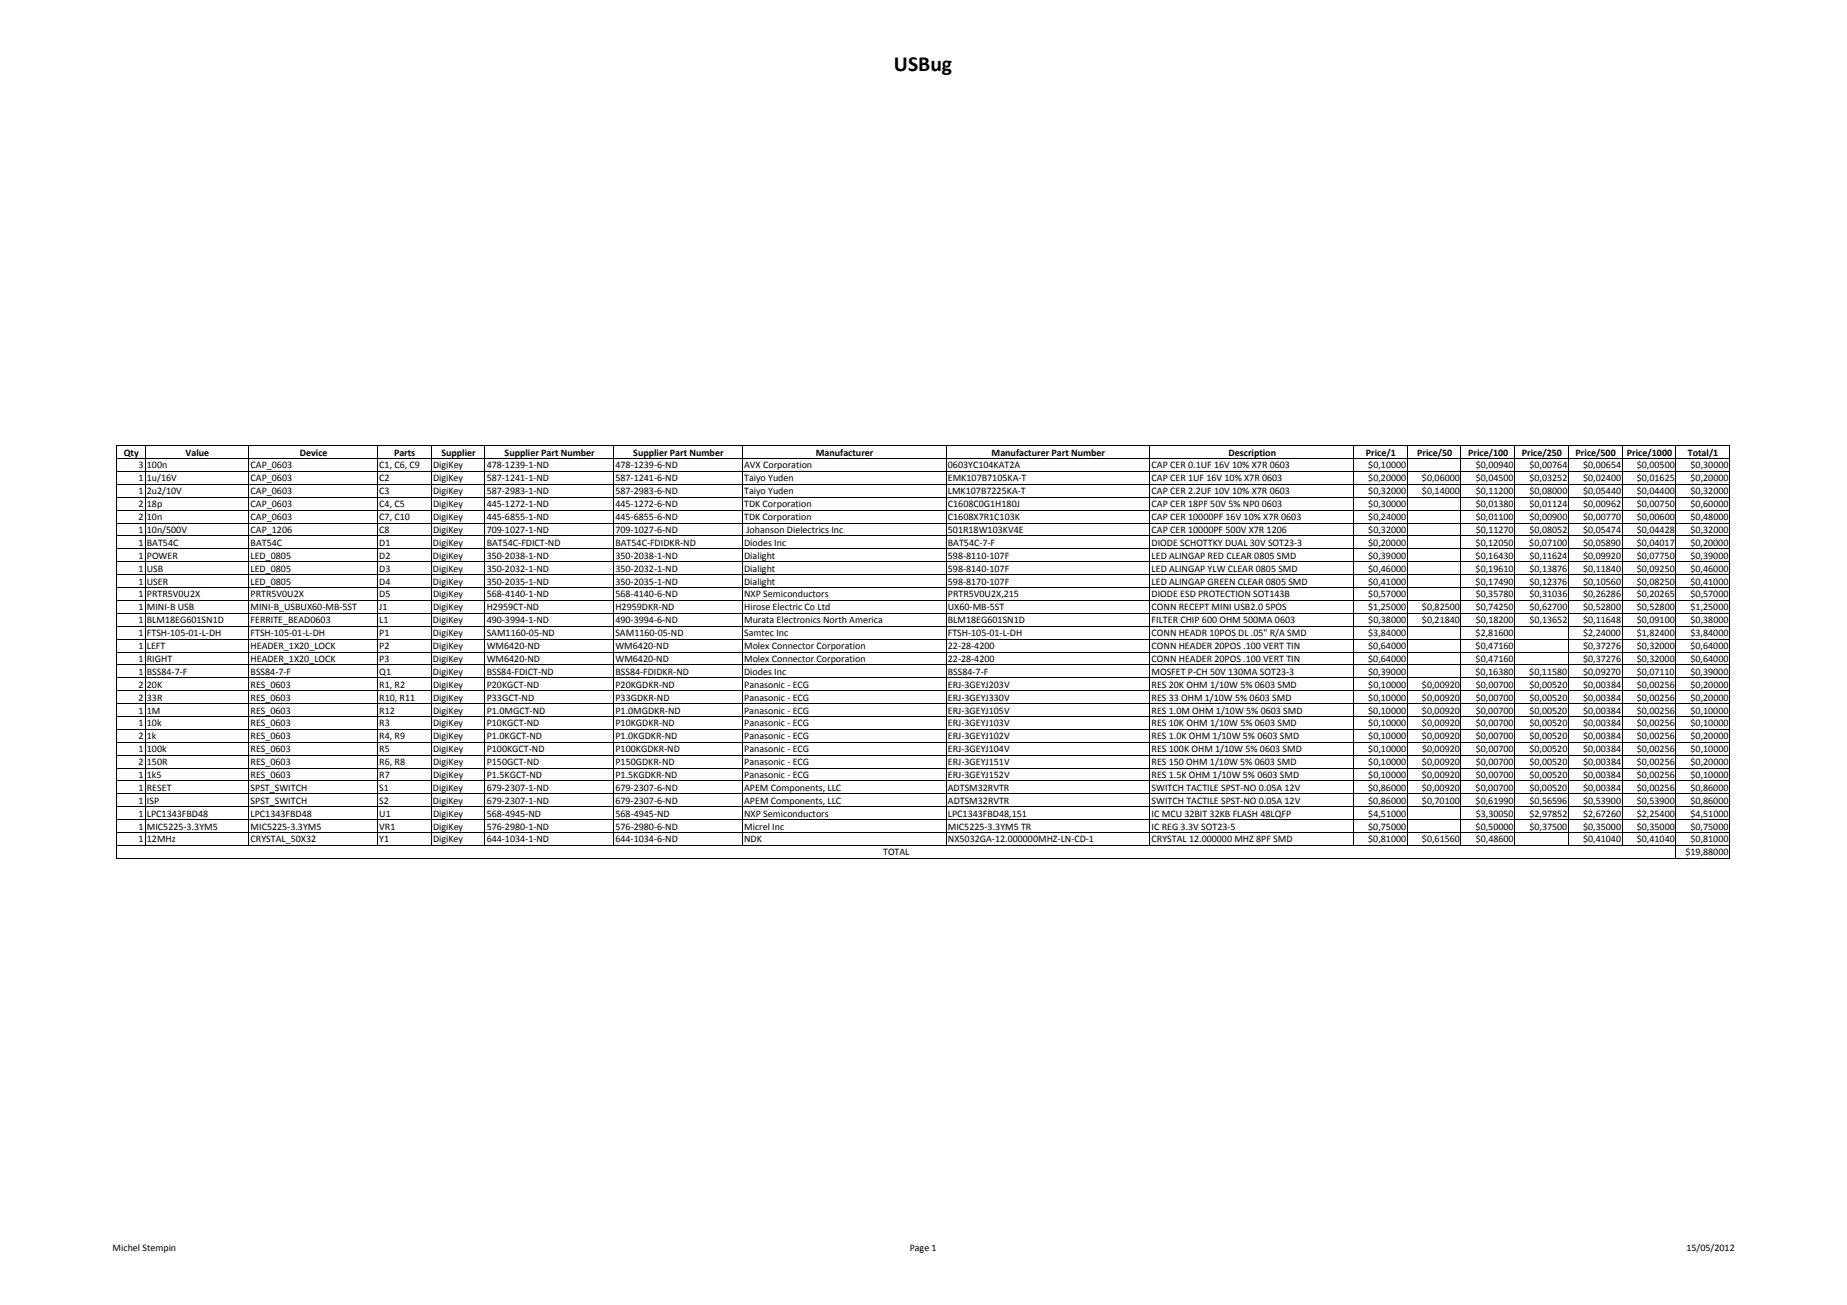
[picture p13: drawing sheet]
<svg xmlns="http://www.w3.org/2000/svg" width="297mm" height="210mm" viewBox="0 0 297 210" stroke-linecap="round" stroke-linejoin="round" font-family="sans-serif">
<defs><g id="words">
<text font-size="3.5" x="143.8" y="11.4">USBug</text>
<g font-size="1.6">
<text x="19.9" y="73.3">Qty</text>
<text x="22.3" y="75.4">3 100n</text>
<text x="22.3" y="77.4">1 1u/16V</text>
<text x="29.8" y="73.3">Value</text>
<text x="40.3" y="77.4">CAP_0603</text>
<text x="40.3" y="75.4">CAP_0603</text>
<text x="48.2" y="73.3">Device</text>
<text x="61" y="77.4">C2</text>
<text x="61" y="75.4">C1, C6, C9</text>
<text x="63.4" y="73.3">Parts</text>
<text x="69.6" y="77.4">DigiKey</text>
<text x="69.6" y="75.4">DigiKey</text>
<text x="71" y="73.3">Supplier</text>
<text x="78.3" y="77.4">587-1241-1-ND</text>
<text x="78.3" y="75.4">478-1239-1-ND</text>
<text x="81.2" y="73.3">Supplier Part Number</text>
<text x="99" y="77.4">587-1241-6-ND</text>
<text x="99" y="75.4">478-1239-6-ND</text>
<text x="101.9" y="73.3">Supplier Part Number</text>
<text x="119.7" y="77.4">Taiyo Yuden</text>
<text x="119.7" y="75.4">AVX Corporation</text>
<text x="131.2" y="73.3">Manufacturer</text>
<text x="152.4" y="77.4">EMK107B7105KA-T</text>
<text x="152.4" y="75.4">0603YC104KAT2A</text>
<text x="159.5" y="73.3">Manufacturer Part Number</text>
<text x="185.2" y="77.4">CAP CER 1UF 16V 10% X7R 0603</text>
<text x="185.2" y="75.4">CAP CER 0.1UF 16V 10% X7R 0603</text>
<text x="197.6" y="73.3">Description</text>
<text x="219.7" y="73.3">Price/1</text>
<text x="220" y="77.4">$0,20000</text>
<text x="220.1" y="75.4">$0,10000</text>
<text x="227.9" y="73.3">Price/50</text>
<text x="228.7" y="77.4">$0,06000</text>
<text x="236.1" y="73.3">Price/100</text>
<text x="237.3" y="77.4">$0,04500</text>
<text x="237.3" y="75.4">$0,00940</text>
<text x="244.8" y="73.3">Price/250</text>
<text x="246" y="77.4">$0,03252</text>
<text x="246" y="75.4">$0,00764</text>
<text x="253.4" y="73.3">Price/500</text>
<text x="254.6" y="77.4">$0,02400</text>
<text x="254.6" y="75.4">$0,00654</text>
<text x="261.7" y="73.3">Price/1000</text>
<text x="263.2" y="75.4">$0,00500</text>
<text x="263.2" y="77.4">$0,01625</text>
<text x="271.4" y="73.3">Total/1</text>
<text x="271.9" y="75.4">$0,30000</text>
<text x="271.9" y="77.4">$0,20000</text>
<text x="22.3" y="79.5">1 2u2/10V</text>
<text x="22.3" y="81.6">2 18p</text>
<text x="22.3" y="83.7">2 10n</text>
<text x="40.3" y="79.5">CAP_0603</text>
<text x="40.3" y="81.6">CAP_0603</text>
<text x="40.3" y="83.7">CAP_0603</text>
<text x="61" y="79.5">C3</text>
<text x="61" y="81.6">C4, C5</text>
<text x="61" y="83.7">C7, C10</text>
<text x="69.6" y="79.5">DigiKey</text>
<text x="69.6" y="81.6">DigiKey</text>
<text x="69.6" y="83.7">DigiKey</text>
<text x="78.3" y="79.5">587-2983-1-ND</text>
<text x="78.3" y="81.6">445-1272-1-ND</text>
<text x="78.3" y="83.7">445-6855-1-ND</text>
<text x="99" y="79.5">587-2983-6-ND</text>
<text x="99" y="81.6">445-1272-6-ND</text>
<text x="99" y="83.7">445-6855-6-ND</text>
<text x="119.7" y="79.5">Taiyo Yuden</text>
<text x="119.7" y="81.6">TDK Corporation</text>
<text x="119.7" y="83.7">TDK Corporation</text>
<text x="152.4" y="79.5">LMK107B7225KA-T</text>
<text x="152.4" y="81.6">C1608C0G1H180J</text>
<text x="152.4" y="83.7">C1608X7R1C103K</text>
<text x="185.2" y="79.5">CAP CER 2.2UF 10V 10% X7R 0603</text>
<text x="185.2" y="81.6">CAP CER 18PF 50V 5% NP0 0603</text>
<text x="185.2" y="83.7">CAP CER 10000PF 16V 10% X7R 0603</text>
<text x="220" y="79.5">$0,32000</text>
<text x="220.1" y="81.6">$0,30000</text>
<text x="220.1" y="83.7">$0,24000</text>
<text x="228.7" y="79.5">$0,14000</text>
<text x="237.3" y="79.5">$0,11200</text>
<text x="237.3" y="81.6">$0,01380</text>
<text x="237.3" y="83.7">$0,01100</text>
<text x="246" y="79.5">$0,08000</text>
<text x="246" y="81.6">$0,01124</text>
<text x="246" y="83.7">$0,00900</text>
<text x="254.6" y="79.5">$0,05440</text>
<text x="254.6" y="81.6">$0,00962</text>
<text x="254.6" y="83.7">$0,00770</text>
<text x="263.2" y="79.5">$0,04400</text>
<text x="263.2" y="81.6">$0,00750</text>
<text x="263.2" y="83.7">$0,00600</text>
<text x="271.9" y="79.5">$0,32000</text>
<text x="271.9" y="81.6">$0,60000</text>
<text x="271.9" y="83.7">$0,48000</text>
<text x="22.3" y="85.7">1 10n/500V</text>
<text x="22.3" y="87.8">1 BAT54C</text>
<text x="22.3" y="89.9">1 POWER</text>
<text x="40.3" y="85.7">CAP_1206</text>
<text x="40.3" y="87.8">BAT54C</text>
<text x="40.3" y="89.9">LED_0805</text>
<text x="61" y="89.9">D2</text>
<text x="61" y="87.8">D1</text>
<text x="61" y="85.7">C8</text>
<text x="69.6" y="89.9">DigiKey</text>
<text x="69.6" y="87.8">DigiKey</text>
<text x="69.6" y="85.7">DigiKey</text>
<text x="78.3" y="89.9">350-2038-1-ND</text>
<text x="78.3" y="87.8">BAT54C-FDICT-ND</text>
<text x="78.3" y="85.7">709-1027-1-ND</text>
<text x="99" y="87.8">BAT54C-FDIDKR-ND</text>
<text x="99" y="89.9">350-2038-1-ND</text>
<text x="99" y="85.7">709-1027-6-ND</text>
<text x="119.7" y="87.8">Diodes Inc</text>
<text x="119.7" y="89.9">Dialight</text>
<text x="120" y="85.7">Johanson Dielectrics Inc</text>
<text x="152.4" y="87.8">BAT54C-7-F</text>
<text x="152.4" y="89.9">598-8110-107F</text>
<text x="152.4" y="85.7">501R18W103KV4E</text>
<text x="185.2" y="87.8">DIODE SCHOTTKY DUAL 30V SOT23-3</text>
<text x="185.2" y="89.9">LED ALINGAP RED CLEAR 0805 SMD</text>
<text x="185.2" y="85.7">CAP CER 10000PF 500V X7R 1206</text>
<text x="220" y="87.8">$0,20000</text>
<text x="220" y="89.9">$0,39000</text>
<text x="220" y="85.7">$0,32000</text>
<text x="237.3" y="87.8">$0,12050</text>
<text x="237.3" y="89.9">$0,16430</text>
<text x="237.3" y="85.7">$0,11270</text>
<text x="245.9" y="87.8">$0,07100</text>
<text x="246" y="89.9">$0,11624</text>
<text x="246" y="85.7">$0,08052</text>
<text x="254.6" y="87.8">$0,05890</text>
<text x="254.6" y="89.9">$0,09920</text>
<text x="254.6" y="85.7">$0,05474</text>
<text x="263.2" y="87.8">$0,04017</text>
<text x="263.2" y="89.9">$0,07750</text>
<text x="263.2" y="85.7">$0,04428</text>
<text x="271.9" y="87.8">$0,20000</text>
<text x="271.9" y="89.9">$0,39000</text>
<text x="271.9" y="85.7">$0,32000</text>
<text x="22.3" y="91.9">1 USB</text>
<text x="22.3" y="94">1 USER</text>
<text x="40.3" y="94">LED_0805</text>
<text x="40.3" y="91.9">LED_0805</text>
<text x="61" y="94">D4</text>
<text x="61" y="91.9">D3</text>
<text x="69.6" y="94">DigiKey</text>
<text x="69.6" y="91.9">DigiKey</text>
<text x="78.3" y="94">350-2035-1-ND</text>
<text x="78.3" y="91.9">350-2032-1-ND</text>
<text x="99" y="94">350-2035-1-ND</text>
<text x="99" y="91.9">350-2032-1-ND</text>
<text x="119.7" y="91.9">Dialight</text>
<text x="119.7" y="94">Dialight</text>
<text x="152.4" y="91.9">598-8140-107F</text>
<text x="152.4" y="94">598-8170-107F</text>
<text x="185.2" y="91.9">LED ALINGAP YLW CLEAR 0805 SMD</text>
<text x="185.2" y="94">LED ALINGAP GREEN CLEAR 0805 SMD</text>
<text x="220" y="91.9">$0,46000</text>
<text x="220" y="94">$0,41000</text>
<text x="237.3" y="91.9">$0,19610</text>
<text x="237.3" y="94">$0,17490</text>
<text x="246" y="91.9">$0,13876</text>
<text x="246" y="94">$0,12376</text>
<text x="254.6" y="91.9">$0,11840</text>
<text x="254.6" y="94">$0,10560</text>
<text x="263.2" y="91.9">$0,09250</text>
<text x="263.2" y="94">$0,08250</text>
<text x="271.9" y="91.9">$0,46000</text>
<text x="271.9" y="94">$0,41000</text>
<text x="22.3" y="96.1">1 PRTR5V0U2X</text>
<text x="22.3" y="98.2">1 MINI-B USB</text>
<text x="22.3" y="100.2">1 BLM18EG601SN1D</text>
<text x="40.3" y="100.2">FERRITE_BEAD0603</text>
<text x="40.3" y="98.2">MINI-B_USBUX60-MB-5ST</text>
<text x="40.3" y="96.1">PRTR5V0U2X</text>
<text x="61" y="100.2">L1</text>
<text x="61" y="98.2">J1</text>
<text x="61" y="96.1">D5</text>
<text x="69.6" y="100.2">DigiKey</text>
<text x="69.6" y="98.2">DigiKey</text>
<text x="69.6" y="96.1">DigiKey</text>
<text x="78.3" y="100.2">490-3994-1-ND</text>
<text x="78.3" y="98.2">H2959CT-ND</text>
<text x="78.3" y="96.1">568-4140-1-ND</text>
<text x="99" y="100.2">490-3994-6-ND</text>
<text x="99" y="98.2">H2959DKR-ND</text>
<text x="99" y="96.1">568-4140-6-ND</text>
<text x="119.7" y="100.2">Murata Electronics North America</text>
<text x="119.7" y="98.2">Hirose Electric Co Ltd</text>
<text x="119.7" y="96.1">NXP Semiconductors</text>
<text x="152.4" y="98.2">UX60-MB-5ST</text>
<text x="152.4" y="100.2">BLM18EG601SN1D</text>
<text x="152.4" y="96.1">PRTR5V0U2X,215</text>
<text x="185.2" y="98.2">CONN RECEPT MINI USB2.0 5POS</text>
<text x="185.2" y="100.2">FILTER CHIP 600 OHM 500MA 0603</text>
<text x="185.2" y="96.1">DIODE ESD PROTECTION SOT143B</text>
<text x="220" y="98.2">$1,25000</text>
<text x="220" y="96.1">$0,57000</text>
<text x="220" y="100.2">$0,38000</text>
<text x="228.7" y="98.2">$0,82500</text>
<text x="228.7" y="100.2">$0,21840</text>
<text x="237.3" y="96.1">$0,35780</text>
<text x="237.3" y="98.2">$0,74250</text>
<text x="237.3" y="100.2">$0,18200</text>
<text x="246" y="96.1">$0,31036</text>
<text x="246" y="98.2">$0,62700</text>
<text x="246" y="100.2">$0,13652</text>
<text x="254.6" y="96.1">$0,26286</text>
<text x="254.6" y="98.2">$0,52800</text>
<text x="254.6" y="100.2">$0,11648</text>
<text x="263.2" y="96.1">$0,20265</text>
<text x="263.2" y="98.2">$0,52800</text>
<text x="263.2" y="100.2">$0,09100</text>
<text x="271.9" y="96.1">$0,57000</text>
<text x="271.9" y="98.2">$1,25000</text>
<text x="271.9" y="100.2">$0,38000</text>
<text x="22.3" y="102.3">1 FTSH-105-01-L-DH</text>
<text x="22.3" y="104.4">1 LEFT</text>
<text x="22.3" y="106.5">1 RIGHT</text>
<text x="40.3" y="102.3">FTSH-105-01-L-DH</text>
<text x="40.3" y="104.4">HEADER_1X20_LOCK</text>
<text x="40.3" y="106.5">HEADER_1X20_LOCK</text>
<text x="61" y="102.3">P1</text>
<text x="61" y="104.4">P2</text>
<text x="61" y="106.5">P3</text>
<text x="69.6" y="102.3">DigiKey</text>
<text x="69.6" y="104.4">DigiKey</text>
<text x="69.6" y="106.5">DigiKey</text>
<text x="78.3" y="102.3">SAM1160-05-ND</text>
<text x="78.3" y="104.4">WM6420-ND</text>
<text x="78.3" y="106.5">WM6420-ND</text>
<text x="99" y="102.3">SAM1160-05-ND</text>
<text x="99" y="104.4">WM6420-ND</text>
<text x="99" y="106.5">WM6420-ND</text>
<text x="119.7" y="102.3">Samtec Inc</text>
<text x="119.7" y="104.4">Molex Connector Corporation</text>
<text x="119.7" y="106.5">Molex Connector Corporation</text>
<text x="152.4" y="104.4">22-28-4200</text>
<text x="152.4" y="102.3">FTSH-105-01-L-DH</text>
<text x="152.4" y="106.5">22-28-4200</text>
<text x="185.2" y="102.3">CONN HEADR 10POS DL .05&quot; R/A SMD</text>
<text x="185.2" y="104.4">CONN HEADER 20POS .100 VERT TIN</text>
<text x="185.2" y="106.5">CONN HEADER 20POS .100 VERT TIN</text>
<text x="220" y="102.3">$3,84000</text>
<text x="220" y="104.4">$0,64000</text>
<text x="220" y="106.5">$0,64000</text>
<text x="237.3" y="102.3">$2,81600</text>
<text x="237.3" y="104.4">$0,47160</text>
<text x="237.3" y="106.5">$0,47160</text>
<text x="254.6" y="102.3">$2,24000</text>
<text x="254.6" y="104.4">$0,37276</text>
<text x="254.6" y="106.5">$0,37276</text>
<text x="263.2" y="102.3">$1,82400</text>
<text x="263.2" y="104.4">$0,32000</text>
<text x="263.2" y="106.5">$0,32000</text>
<text x="271.9" y="102.3">$3,84000</text>
<text x="271.9" y="104.4">$0,64000</text>
<text x="271.9" y="106.5">$0,64000</text>
<text x="22.3" y="110.6">2 20K</text>
<text x="22.3" y="108.5">1 BSS84-7-F</text>
<text x="22.3" y="112.7">2 33R</text>
<text x="40.3" y="108.5">BSS84-7-F</text>
<text x="40.3" y="112.7">RES_0603</text>
<text x="40.3" y="110.6">RES_0603</text>
<text x="61" y="108.5">Q1</text>
<text x="61" y="112.7">R10, R11</text>
<text x="61" y="110.6">R1, R2</text>
<text x="69.6" y="108.5">DigiKey</text>
<text x="69.6" y="110.6">DigiKey</text>
<text x="69.6" y="112.7">DigiKey</text>
<text x="78.3" y="108.5">BSS84-FDICT-ND</text>
<text x="78.3" y="110.6">P20KGCT-ND</text>
<text x="78.3" y="112.7">P33GCT-ND</text>
<text x="99" y="108.5">BSS84-FDIDKR-ND</text>
<text x="99" y="112.7">P33GDKR-ND</text>
<text x="99" y="110.6">P20KGDKR-ND</text>
<text x="119.7" y="108.5">Diodes Inc</text>
<text x="119.7" y="112.7">Panasonic - ECG</text>
<text x="119.7" y="110.6">Panasonic - ECG</text>
<text x="152.4" y="108.5">BSS84-7-F</text>
<text x="152.4" y="112.7">ERJ-3GEYJ330V</text>
<text x="152.4" y="110.6">ERJ-3GEYJ203V</text>
<text x="185.2" y="108.5">MOSFET P-CH 50V 130MA SOT23-3</text>
<text x="185.2" y="112.7">RES 33 OHM 1/10W 5% 0603 SMD</text>
<text x="185.2" y="110.6">RES 20K OHM 1/10W 5% 0603 SMD</text>
<text x="220" y="108.5">$0,39000</text>
<text x="220" y="112.7">$0,10000</text>
<text x="220" y="110.6">$0,10000</text>
<text x="228.7" y="112.7">$0,00920</text>
<text x="228.7" y="110.6">$0,00920</text>
<text x="237.3" y="108.5">$0,16380</text>
<text x="237.3" y="112.7">$0,00700</text>
<text x="237.3" y="110.6">$0,00700</text>
<text x="245.9" y="108.5">$0,11580</text>
<text x="246" y="112.7">$0,00520</text>
<text x="246" y="110.6">$0,00520</text>
<text x="254.6" y="108.5">$0,09270</text>
<text x="254.6" y="112.7">$0,00384</text>
<text x="254.6" y="110.6">$0,00384</text>
<text x="263.2" y="108.5">$0,07110</text>
<text x="263.2" y="112.7">$0,00256</text>
<text x="263.2" y="110.6">$0,00256</text>
<text x="271.9" y="108.5">$0,39000</text>
<text x="271.9" y="112.7">$0,20000</text>
<text x="271.9" y="110.6">$0,20000</text>
<text x="22.3" y="114.8">1 1M</text>
<text x="22.3" y="116.8">1 10k</text>
<text x="22.3" y="118.9">2 1k</text>
<text x="40.3" y="114.8">RES_0603</text>
<text x="40.3" y="118.9">RES_0603</text>
<text x="40.3" y="116.8">RES_0603</text>
<text x="61" y="114.8">R12</text>
<text x="61" y="118.9">R4, R9</text>
<text x="61" y="116.8">R3</text>
<text x="69.6" y="114.8">DigiKey</text>
<text x="69.6" y="118.9">DigiKey</text>
<text x="69.6" y="116.8">DigiKey</text>
<text x="78.3" y="114.8">P1.0MGCT-ND</text>
<text x="78.3" y="118.9">P1.0KGCT-ND</text>
<text x="78.3" y="116.8">P10KGCT-ND</text>
<text x="99" y="114.8">P1.0MGDKR-ND</text>
<text x="99" y="116.8">P10KGDKR-ND</text>
<text x="99" y="118.9">P1.0KGDKR-ND</text>
<text x="119.7" y="114.8">Panasonic - ECG</text>
<text x="119.7" y="118.9">Panasonic - ECG</text>
<text x="119.7" y="116.8">Panasonic - ECG</text>
<text x="152.4" y="114.8">ERJ-3GEYJ105V</text>
<text x="152.4" y="118.9">ERJ-3GEYJ102V</text>
<text x="152.4" y="116.8">ERJ-3GEYJ103V</text>
<text x="185.2" y="114.8">RES 1.0M OHM 1/10W 5% 0603 SMD</text>
<text x="185.2" y="118.9">RES 1.0K OHM 1/10W 5% 0603 SMD</text>
<text x="185.2" y="116.8">RES 10K OHM 1/10W 5% 0603 SMD</text>
<text x="220" y="114.8">$0,10000</text>
<text x="220" y="118.9">$0,10000</text>
<text x="220" y="116.8">$0,10000</text>
<text x="228.7" y="114.8">$0,00920</text>
<text x="228.7" y="118.9">$0,00920</text>
<text x="228.7" y="116.8">$0,00920</text>
<text x="237.3" y="114.8">$0,00700</text>
<text x="237.3" y="118.9">$0,00700</text>
<text x="237.3" y="116.8">$0,00700</text>
<text x="246" y="114.8">$0,00520</text>
<text x="246" y="118.9">$0,00520</text>
<text x="246" y="116.8">$0,00520</text>
<text x="254.6" y="114.8">$0,00384</text>
<text x="254.6" y="118.9">$0,00384</text>
<text x="254.6" y="116.8">$0,00384</text>
<text x="263.2" y="114.8">$0,00256</text>
<text x="263.2" y="118.9">$0,00256</text>
<text x="263.2" y="116.8">$0,00256</text>
<text x="271.9" y="114.8">$0,10000</text>
<text x="271.9" y="118.9">$0,20000</text>
<text x="271.9" y="116.8">$0,10000</text>
<text x="22.3" y="121">1 100k</text>
<text x="22.3" y="123.1">2 150R</text>
<text x="22.3" y="125.1">1 1k5</text>
<text x="40.3" y="123.1">RES_0603</text>
<text x="40.3" y="121">RES_0603</text>
<text x="40.3" y="125.1">RES_0603</text>
<text x="61" y="123.1">R6, R8</text>
<text x="61" y="121">R5</text>
<text x="61" y="125.1">R7</text>
<text x="69.6" y="123.1">DigiKey</text>
<text x="69.6" y="121">DigiKey</text>
<text x="69.6" y="125.1">DigiKey</text>
<text x="78.3" y="123.1">P150GCT-ND</text>
<text x="78.3" y="121">P100KGCT-ND</text>
<text x="78.3" y="125.1">P1.5KGCT-ND</text>
<text x="99" y="125.1">P1.5KGDKR-ND</text>
<text x="99" y="121">P100KGDKR-ND</text>
<text x="99" y="123.1">P150GDKR-ND</text>
<text x="119.7" y="125.1">Panasonic - ECG</text>
<text x="119.7" y="123.1">Panasonic - ECG</text>
<text x="119.7" y="121">Panasonic - ECG</text>
<text x="152.4" y="125.1">ERJ-3GEYJ152V</text>
<text x="152.4" y="123.1">ERJ-3GEYJ151V</text>
<text x="152.4" y="121">ERJ-3GEYJ104V</text>
<text x="185.2" y="125.1">RES 1.5K OHM 1/10W 5% 0603 SMD</text>
<text x="185.2" y="123.1">RES 150 OHM 1/10W 5% 0603 SMD</text>
<text x="185.2" y="121">RES 100K OHM 1/10W 5% 0603 SMD</text>
<text x="220" y="125.1">$0,10000</text>
<text x="220" y="123.1">$0,10000</text>
<text x="220.1" y="121">$0,10000</text>
<text x="228.7" y="125.1">$0,00920</text>
<text x="228.7" y="123.1">$0,00920</text>
<text x="228.7" y="121">$0,00920</text>
<text x="237.3" y="125.1">$0,00700</text>
<text x="237.3" y="123.1">$0,00700</text>
<text x="237.3" y="121">$0,00700</text>
<text x="246" y="125.1">$0,00520</text>
<text x="246" y="123.1">$0,00520</text>
<text x="246" y="121">$0,00520</text>
<text x="254.6" y="125.1">$0,00384</text>
<text x="254.6" y="123.1">$0,00384</text>
<text x="254.6" y="121">$0,00384</text>
<text x="263.2" y="125.1">$0,00256</text>
<text x="263.2" y="123.1">$0,00256</text>
<text x="263.2" y="121">$0,00256</text>
<text x="271.9" y="125.1">$0,10000</text>
<text x="271.9" y="123.1">$0,20000</text>
<text x="271.9" y="121">$0,10000</text>
<text x="22.3" y="131.4">1 LPC1343FBD48</text>
<text x="22.3" y="129.3">1 ISP</text>
<text x="22.3" y="127.2">1 RESET</text>
<text x="40.3" y="127.2">SPST_SWITCH</text>
<text x="40.3" y="129.3">SPST_SWITCH</text>
<text x="40.3" y="131.4">LPC1343FBD48</text>
<text x="61" y="127.2">S1</text>
<text x="61" y="129.3">S2</text>
<text x="61" y="131.4">U1</text>
<text x="69.6" y="127.2">DigiKey</text>
<text x="69.6" y="129.3">DigiKey</text>
<text x="69.6" y="131.4">DigiKey</text>
<text x="78.3" y="127.2">679-2307-1-ND</text>
<text x="78.3" y="129.3">679-2307-1-ND</text>
<text x="78.3" y="131.4">568-4945-ND</text>
<text x="99" y="127.2">679-2307-6-ND</text>
<text x="99" y="129.3">679-2307-6-ND</text>
<text x="99" y="131.4">568-4945-ND</text>
<text x="119.7" y="127.2">APEM Components, LLC</text>
<text x="119.7" y="129.3">APEM Components, LLC</text>
<text x="119.7" y="131.4">NXP Semiconductors</text>
<text x="152.4" y="127.2">ADTSM32RVTR</text>
<text x="152.4" y="129.3">ADTSM32RVTR</text>
<text x="152.4" y="131.4">LPC1343FBD48,151</text>
<text x="185.2" y="127.2">SWITCH TACTILE SPST-NO 0.05A 12V</text>
<text x="185.2" y="129.3">SWITCH TACTILE SPST-NO 0.05A 12V</text>
<text x="185.2" y="131.4">IC MCU 32BIT 32KB FLASH 48LQFP</text>
<text x="220" y="127.2">$0,86000</text>
<text x="220" y="129.3">$0,86000</text>
<text x="220.1" y="131.4">$4,51000</text>
<text x="228.7" y="127.2">$0,00920</text>
<text x="228.7" y="129.3">$0,70100</text>
<text x="237.3" y="127.2">$0,00700</text>
<text x="237.3" y="129.3">$0,61990</text>
<text x="237.3" y="131.4">$3,30050</text>
<text x="246" y="127.2">$0,00520</text>
<text x="246" y="129.3">$0,56596</text>
<text x="246" y="131.4">$2,97852</text>
<text x="254.6" y="127.2">$0,00384</text>
<text x="254.6" y="129.3">$0,53900</text>
<text x="254.6" y="131.4">$2,67260</text>
<text x="263.2" y="127.2">$0,00256</text>
<text x="263.2" y="129.3">$0,53900</text>
<text x="263.2" y="131.4">$2,25400</text>
<text x="271.9" y="127.2">$0,86000</text>
<text x="271.9" y="129.3">$0,86000</text>
<text x="271.9" y="131.4">$4,51000</text>
<text x="22.3" y="135.5">1 12MHz</text>
<text x="22.3" y="133.4">1 MIC5225-3.3YM5</text>
<text x="40.3" y="133.4">MIC5225-3.3YM5</text>
<text x="40.3" y="135.5">CRYSTAL_50X32</text>
<text x="61" y="135.5">Y1</text>
<text x="61" y="133.4">VR1</text>
<text x="69.6" y="135.5">DigiKey</text>
<text x="69.6" y="133.4">DigiKey</text>
<text x="78.3" y="135.5">644-1034-1-ND</text>
<text x="78.3" y="133.4">576-2980-1-ND</text>
<text x="99" y="135.5">644-1034-6-ND</text>
<text x="99" y="133.4">576-2980-6-ND</text>
<text x="119.7" y="135.5">NDK</text>
<text x="119.7" y="133.4">Micrel Inc</text>
<text x="142" y="137.6">TOTAL</text>
<text x="152.4" y="133.4">MIC5225-3.3YM5 TR</text>
<text x="152.4" y="135.5">NX5032GA-12.000000MHZ-LN-CD-1</text>
<text x="185.2" y="133.4">IC REG 3.3V SOT23-5</text>
<text x="185.2" y="135.5">CRYSTAL 12.000000 MHZ 8PF SMD</text>
<text x="220" y="133.4">$0,75000</text>
<text x="220" y="135.5">$0,81000</text>
<text x="228.7" y="135.5">$0,61560</text>
<text x="237.3" y="133.4">$0,50000</text>
<text x="237.3" y="135.5">$0,48600</text>
<text x="246" y="133.4">$0,37500</text>
<text x="254.6" y="133.4">$0,35000</text>
<text x="254.6" y="135.5">$0,41040</text>
<text x="263.2" y="133.4">$0,35000</text>
<text x="263.2" y="135.5">$0,41040</text>
<text x="271.1" y="137.6">$19,88000</text>
<text x="271.9" y="133.4">$0,75000</text>
<text x="271.9" y="135.5">$0,81000</text>
<text x="18.1" y="201.3">Michel Stempin</text>
<text x="146.3" y="201.3">Page 1</text>
<text x="271.2" y="201.3">15/05/2012</text>
</g>
</g></defs>
<g fill="none" stroke="#000" stroke-width=".16">
<path d="M18.7 71.6v66.5M18.8 71.7h259.4M18.8 73.8h259.4M18.8 75.8h259.4M18.8 77.9h259.4M18.8 80h259.4M23.3 71.8v64.3M40 71.8v64.3M60.7 71.8v64.3M69.4 71.8v64.3M78 71.8v64.3M98.7 71.8v64.3"/>
<path d="M119.4 71.8v64.3M152.2 71.8v64.3M184.9 71.8v64.3M217.7 71.8v64.3M226.3 71.8v64.3M235 71.8v64.3M243.6 71.8v64.3M252.2 71.8v64.3M260.9 71.8v64.3M269.5 71.8v66.3M278.1 71.8v66.3M18.8 82.1h259.4"/>
<path d="M18.8 84.1h259.4M18.8 86.2h259.4M18.8 88.3h259.4M18.8 90.4h259.4M18.8 92.4h259.4M18.8 94.5h259.4M18.8 96.6h259.4M18.8 98.7h259.4M18.8 100.7h259.4M18.8 102.8h259.4M18.8 104.9h259.4M18.8 107h259.4"/>
<path d="M18.8 109h259.4M18.8 111.1h259.4M18.8 113.2h259.4M18.8 115.2h259.4M18.8 117.3h259.4M18.8 119.4h259.4M18.8 121.5h259.4M18.8 123.5h259.4M18.8 125.6h259.4M18.8 127.7h259.4M18.8 129.8h259.4M18.8 131.8h259.4"/>
<path d="M18.8 133.9h259.4M18.8 136h259.4M18.8 138.1h259.4"/>
</g>
<use href="#words"/>
</svg>
